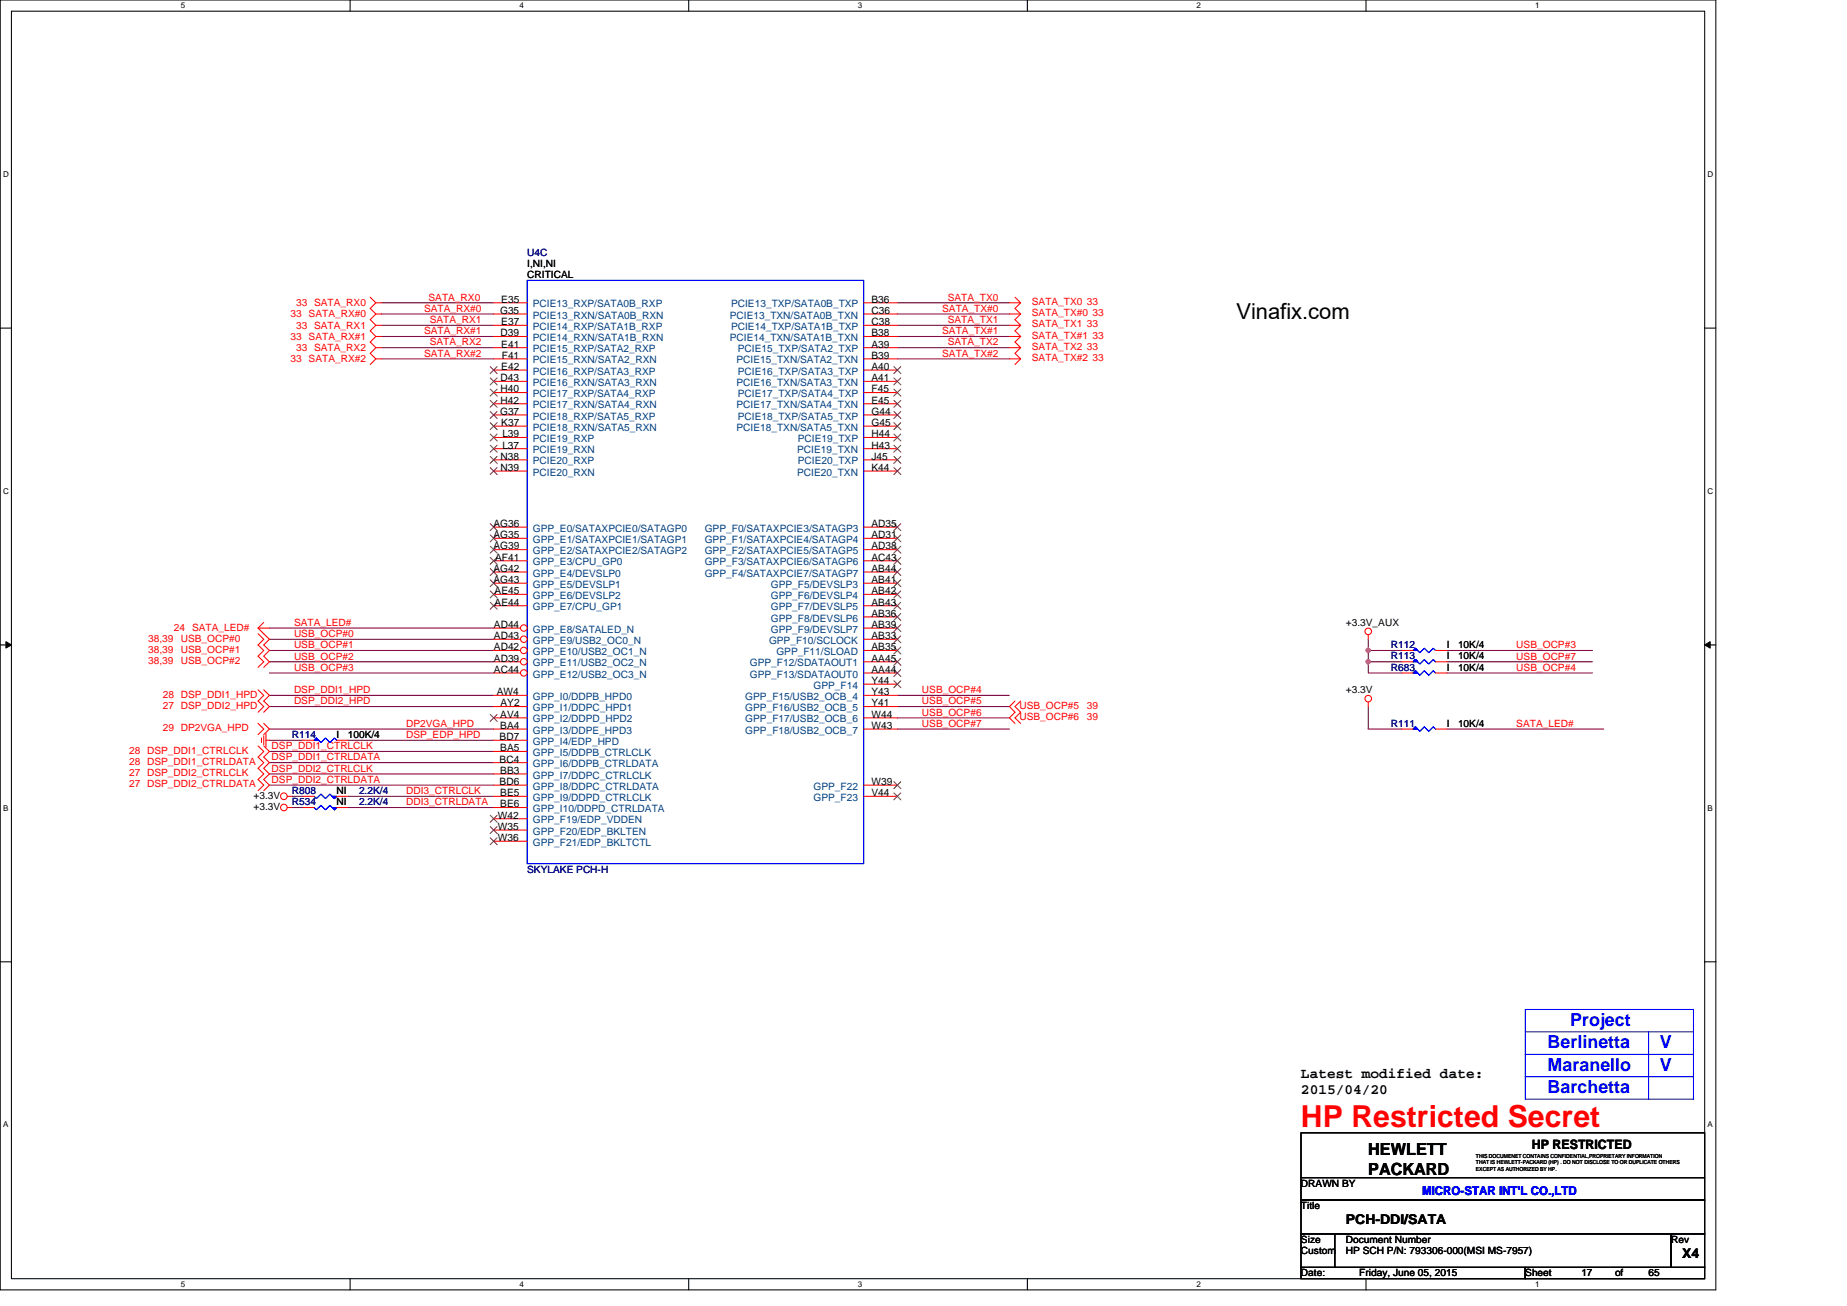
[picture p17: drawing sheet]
<svg xmlns="http://www.w3.org/2000/svg" width="297mm" height="210mm" viewBox="0 0 297 210" stroke-linecap="round" stroke-linejoin="round" font-family="sans-serif">
<defs><g id="words">
<text font-size="4.9" fill="#f00" x="209.2" y="181.3">HP Restricted Secret</text>
<text font-size="3.5" x="198.8" y="51.3">Vinafix.com</text>
<g font-size="2.9" fill="#00f">
<text x="252.5" y="165">Project</text>
<text x="248.9" y="172.2">Maranello</text>
<text x="248.9" y="168.6">Berlinetta</text>
<text x="266.9" y="168.6">V</text>
<text x="266.9" y="172.2">V</text>
<text x="248.9" y="175.8">Barchetta</text>
</g>
<g font-size="2.7">
<text x="220" y="185.7">HEWLETT</text>
<text x="220" y="188.9">PACKARD</text>
</g>
<g font-size="2.3">
<text x="209.2" y="173.2">Latest modified date:</text>
<text x="209.2" y="175.9">2015/04/20</text>
</g>
<g font-size="2.2">
<text x="216.4" y="196.8">PCH-DDI/SATA</text>
<text x="270.5" y="202.2">X4</text>
</g>
<text font-size="2.1" x="246.4" y="184.8">HP RESTRICTED</text>
<text font-size="2" fill="#00f" x="228.7" y="192.1">MICRO-STAR INT'L CO.,LTD</text>
<g font-size="1.6" fill="#000080">
<text x="84.8" y="41.1">U4C</text>
<text x="223.7" y="107.8">R683</text>
<text x="223.7" y="106">R113</text>
<text x="223.7" y="104.2">R112</text>
<text x="46.9" y="118.7">R114</text>
<text x="223.7" y="116.9">R111</text>
<text x="46.9" y="129.5">R534</text>
<text x="46.9" y="127.7">R808</text>
<text x="57.7" y="129.5">2.2K/4</text>
<text x="57.7" y="127.7">2.2K/4</text>
<text x="84.8" y="140.3">SKYLAKE PCH-H</text>
</g>
<g font-size="1.6">
<text x="84.8" y="44.7">CRITICAL</text>
<text x="84.8" y="42.9">I,NI,NI</text>
<text x="80.4" y="50.5">G35</text>
<text x="80.6" y="52.3">E37</text>
<text x="80.6" y="48.7">E35</text>
<text x="140.2" y="48.7">B36</text>
<text x="140.2" y="50.5">C36</text>
<text x="140.2" y="52.3">C38</text>
<text x="80.5" y="54.1">D39</text>
<text x="80.6" y="55.9">E41</text>
<text x="80.6" y="59.5">E42</text>
<text x="80.7" y="57.7">F41</text>
<text x="140.2" y="54.1">B38</text>
<text x="140.2" y="55.9">A39</text>
<text x="140.2" y="59.5">A40</text>
<text x="140.2" y="57.7">B39</text>
<text x="80.5" y="64.9">H42</text>
<text x="80.5" y="63.1">H40</text>
<text x="80.5" y="61.3">D43</text>
<text x="140.2" y="63.1">F45</text>
<text x="140.2" y="61.3">A41</text>
<text x="140.2" y="64.9">E45</text>
<text x="80.4" y="66.7">G37</text>
<text x="80.6" y="68.5">K37</text>
<text x="80.8" y="70.3">L39</text>
<text x="140.2" y="66.7">G44</text>
<text x="140.2" y="68.5">G45</text>
<text x="140.2" y="70.3">H44</text>
<text x="80.5" y="73.9">N38</text>
<text x="80.5" y="75.7">N39</text>
<text x="80.8" y="72.1">L37</text>
<text x="140.2" y="72.1">H43</text>
<text x="140.2" y="75.7">K44</text>
<text x="140.2" y="73.9">J45</text>
<text x="79.4" y="84.7">AG36</text>
<text x="79.4" y="86.5">AG35</text>
<text x="79.4" y="88.3">AG39</text>
<text x="140.2" y="84.7">AD35</text>
<text x="140.2" y="86.5">AD31</text>
<text x="140.2" y="88.3">AD38</text>
<text x="79.4" y="91.9">AG42</text>
<text x="79.4" y="93.7">AG43</text>
<text x="79.5" y="95.5">AE45</text>
<text x="79.6" y="90.1">AF41</text>
<text x="140.2" y="93.7">AB41</text>
<text x="140.2" y="95.5">AB42</text>
<text x="140.2" y="90.1">AC43</text>
<text x="140.2" y="91.9">AB44</text>
<text x="79.4" y="101">AD44</text>
<text x="79.5" y="97.4">AE44</text>
<text x="140.2" y="97.4">AB43</text>
<text x="140.2" y="99.2">AB36</text>
<text x="140.2" y="101">AB39</text>
<text x="216.4" y="100.6">+3.3V_AUX</text>
<text x="79.4" y="102.8">AD43</text>
<text x="79.4" y="104.6">AD42</text>
<text x="79.4" y="106.4">AD39</text>
<text x="140.2" y="106.4">AA45</text>
<text x="140.2" y="102.8">AB33</text>
<text x="140.2" y="104.6">AB35</text>
<text x="232.7" y="107.8">I</text>
<text x="232.7" y="106">I</text>
<text x="232.7" y="104.2">I</text>
<text x="234.5" y="107.8">10K/4</text>
<text x="234.5" y="106">10K/4</text>
<text x="234.5" y="104.2">10K/4</text>
<text x="79.4" y="108.2">AC44</text>
<text x="79.9" y="111.8">AW4</text>
<text x="80.5" y="113.6">AY2</text>
<text x="140.2" y="108.2">AA44</text>
<text x="140.2" y="111.8">Y43</text>
<text x="140.2" y="113.6">Y41</text>
<text x="140.2" y="110">Y44</text>
<text x="216.4" y="111.4">+3.3V</text>
<text x="54.1" y="118.7">I</text>
<text x="55.9" y="118.7">100K/4</text>
<text x="80.3" y="119">BD7</text>
<text x="80.5" y="115.4">AV4</text>
<text x="80.5" y="117.2">BA4</text>
<text x="140.2" y="115.4">W44</text>
<text x="140.2" y="117.2">W43</text>
<text x="232.7" y="116.9">I</text>
<text x="234.5" y="116.9">10K/4</text>
<text x="80.3" y="122.6">BC4</text>
<text x="80.5" y="120.8">BA5</text>
<text x="80.5" y="124.4">BB3</text>
<text x="40.8" y="130.2">+3.3V</text>
<text x="40.8" y="128.4">+3.3V</text>
<text x="54.1" y="129.5">NI</text>
<text x="54.1" y="127.7">NI</text>
<text x="80.1" y="131.6">W42</text>
<text x="80.3" y="126.2">BD6</text>
<text x="80.5" y="128">BE5</text>
<text x="80.5" y="129.8">BE6</text>
<text x="140.2" y="126.2">W39</text>
<text x="140.2" y="128">V44</text>
<text x="80.1" y="133.4">W35</text>
<text x="80.1" y="135.2">W36</text>
<text x="209.2" y="190.8">DRAWN BY</text>
<text x="209.2" y="194.4">Title</text>
<text x="209.2" y="199.8">Size</text>
<text x="209.2" y="201.6">Custom</text>
<text x="216.4" y="201.6">HP SCH P/N: 793306-000(MSI MS-7957)</text>
<text x="216.4" y="199.8">Document Number</text>
<text x="268.7" y="199.8">Rev</text>
<text x="209.2" y="205.2">Date:</text>
<text x="218.6" y="205.2">Friday, June 05, 2015</text>
<text x="245.3" y="205.2">Sheet</text>
<text x="254.3" y="205.2">17</text>
<text x="259.7" y="205.2">of</text>
<text x="265.1" y="205.2">65</text>
</g>
<g font-size="1.6" fill="#f00">
<text x="46.7" y="51">33 SATA_RX#0</text>
<text x="47.6" y="49.2">33 SATA_RX0</text>
<text x="47.6" y="52.8">33 SATA_RX1</text>
<text x="68.2" y="53.7">SATA_RX#1</text>
<text x="68.2" y="50.1">SATA_RX#0</text>
<text x="68.9" y="48.3">SATA_RX0</text>
<text x="69.1" y="51.9">SATA_RX1</text>
<text x="151.5" y="50.1">SATA_TX#0</text>
<text x="151.5" y="53.7">SATA_TX#1</text>
<text x="152.4" y="48.3">SATA_TX0</text>
<text x="152.4" y="51.9">SATA_TX1</text>
<text x="165.9" y="49">SATA_TX0</text>
<text x="165.9" y="50.8">SATA_TX#0</text>
<text x="165.9" y="52.6">SATA_TX1</text>
<text x="174.8" y="49">33</text>
<text x="174.8" y="52.6">33</text>
<text x="175.7" y="50.8">33</text>
<text x="46.7" y="54.6">33 SATA_RX#1</text>
<text x="46.7" y="58.3">33 SATA_RX#2</text>
<text x="47.6" y="56.4">33 SATA_RX2</text>
<text x="68.2" y="57.3">SATA_RX#2</text>
<text x="69.1" y="55.5">SATA_RX2</text>
<text x="151.5" y="57.3">SATA_TX#2</text>
<text x="152.4" y="55.5">SATA_TX2</text>
<text x="165.9" y="54.5">SATA_TX#1</text>
<text x="165.9" y="56.3">SATA_TX2</text>
<text x="165.9" y="58.1">SATA_TX#2</text>
<text x="174.8" y="56.3">33</text>
<text x="175.7" y="54.5">33</text>
<text x="175.7" y="58.1">33</text>
<text x="28" y="101.5">24 SATA_LED#</text>
<text x="47.3" y="100.6">SATA_LED#</text>
<text x="23.8" y="103.1">38,39</text>
<text x="23.8" y="104.9">38,39</text>
<text x="23.8" y="106.7">38,39</text>
<text x="29.1" y="103.1">USB_OCP#0</text>
<text x="29.1" y="104.9">USB_OCP#1</text>
<text x="29.1" y="106.7">USB_OCP#2</text>
<text x="47.3" y="102.4">USB_OCP#0</text>
<text x="47.3" y="104.2">USB_OCP#1</text>
<text x="47.3" y="106">USB_OCP#2</text>
<text x="47.3" y="107.8">USB_OCP#3</text>
<text x="243.9" y="104.2">USB_OCP#3</text>
<text x="243.9" y="106">USB_OCP#7</text>
<text x="243.9" y="107.8">USB_OCP#4</text>
<text x="26.2" y="114">27 DSP_DDI2_HPD</text>
<text x="26.2" y="112.2">28 DSP_DDI1_HPD</text>
<text x="47.3" y="113.2">DSP_DDI2_HPD</text>
<text x="47.3" y="111.4">DSP_DDI1_HPD</text>
<text x="148.3" y="111.4">USB_OCP#4</text>
<text x="148.3" y="113.2">USB_OCP#5</text>
<text x="164" y="114">USB_OCP#5</text>
<text x="174.8" y="114">39</text>
<text x="26.2" y="117.6">29 DP2VGA_HPD</text>
<text x="65.3" y="118.7">DSP_EDP_HPD</text>
<text x="65.3" y="116.9">DP2VGA_HPD</text>
<text x="148.3" y="115.1">USB_OCP#6</text>
<text x="148.3" y="116.9">USB_OCP#7</text>
<text x="164" y="115.8">USB_OCP#6</text>
<text x="174.8" y="115.8">39</text>
<text x="243.9" y="116.9">SATA_LED#</text>
<text x="20.8" y="121.2">28 DSP_DDI1_CTRLCLK</text>
<text x="20.8" y="123">28 DSP_DDI1_CTRLDATA</text>
<text x="20.8" y="124.8">27 DSP_DDI2_CTRLCLK</text>
<text x="43.7" y="120.5">DSP_DDI1_CTRLCLK</text>
<text x="43.7" y="122.3">DSP_DDI1_CTRLDATA</text>
<text x="43.7" y="124.1">DSP_DDI2_CTRLCLK</text>
<text x="43.7" y="125.9">DSP_DDI2_CTRLDATA</text>
<text x="20.8" y="126.6">27 DSP_DDI2_CTRLDATA</text>
<text x="65.3" y="129.5">DDI3_CTRLDATA</text>
<text x="65.3" y="127.7">DDI3_CTRLCLK</text>
</g>
<g font-size="1.6" fill="#004080">
<text x="85.7" y="53">PCIE14_RXP/SATA1B_RXP</text>
<text x="85.7" y="51.2">PCIE13_RXN/SATA0B_RXN</text>
<text x="85.7" y="49.4">PCIE13_RXP/SATA0B_RXP</text>
<text x="117.4" y="51.2">PCIE13_TXN/SATA0B_TXN</text>
<text x="117.6" y="49.4">PCIE13_TXP/SATA0B_TXP</text>
<text x="117.6" y="53">PCIE14_TXP/SATA1B_TXP</text>
<text x="85.7" y="58.4">PCIE15_RXN/SATA2_RXN</text>
<text x="85.7" y="54.8">PCIE14_RXN/SATA1B_RXN</text>
<text x="85.7" y="56.6">PCIE15_RXP/SATA2_RXP</text>
<text x="117.4" y="54.8">PCIE14_TXN/SATA1B_TXN</text>
<text x="118.4" y="58.4">PCIE15_TXN/SATA2_TXN</text>
<text x="118.7" y="56.6">PCIE15_TXP/SATA2_TXP</text>
<text x="85.7" y="65.7">PCIE17_RXN/SATA4_RXN</text>
<text x="85.7" y="63.9">PCIE17_RXP/SATA4_RXP</text>
<text x="85.7" y="60.2">PCIE16_RXP/SATA3_RXP</text>
<text x="85.7" y="62.1">PCIE16_RXN/SATA3_RXN</text>
<text x="118.4" y="62.1">PCIE16_TXN/SATA3_TXN</text>
<text x="118.4" y="65.7">PCIE17_TXN/SATA4_TXN</text>
<text x="118.7" y="60.2">PCIE16_TXP/SATA3_TXP</text>
<text x="118.7" y="63.9">PCIE17_TXP/SATA4_TXP</text>
<text x="85.7" y="69.3">PCIE18_RXN/SATA5_RXN</text>
<text x="85.7" y="67.5">PCIE18_RXP/SATA5_RXP</text>
<text x="85.7" y="71.1">PCIE19_RXP</text>
<text x="118.4" y="69.3">PCIE18_TXN/SATA5_TXN</text>
<text x="118.7" y="67.5">PCIE18_TXP/SATA5_TXP</text>
<text x="128.3" y="71.1">PCIE19_TXP</text>
<text x="85.7" y="72.9">PCIE19_RXN</text>
<text x="85.7" y="74.7">PCIE20_RXP</text>
<text x="85.7" y="76.5">PCIE20_RXN</text>
<text x="128.2" y="72.9">PCIE19_TXN</text>
<text x="128.2" y="76.5">PCIE20_TXN</text>
<text x="128.3" y="74.7">PCIE20_TXP</text>
<text x="85.7" y="85.5">GPP_E0/SATAXPCIE0/SATAGP0</text>
<text x="85.7" y="87.3">GPP_E1/SATAXPCIE1/SATAGP1</text>
<text x="85.7" y="89.1">GPP_E2/SATAXPCIE2/SATAGP2</text>
<text x="113.3" y="85.5">GPP_F0/SATAXPCIE3/SATAGP3</text>
<text x="113.3" y="87.3">GPP_F1/SATAXPCIE4/SATAGP4</text>
<text x="113.3" y="89.1">GPP_F2/SATAXPCIE5/SATAGP5</text>
<text x="85.7" y="90.9">GPP_E3/CPU_GP0</text>
<text x="85.7" y="92.7">GPP_E4/DEVSLP0</text>
<text x="85.7" y="94.5">GPP_E5/DEVSLP1</text>
<text x="113.3" y="90.9">GPP_F3/SATAXPCIE6/SATAGP6</text>
<text x="113.3" y="92.7">GPP_F4/SATAXPCIE7/SATAGP7</text>
<text x="124" y="94.5">GPP_F5/DEVSLP3</text>
<text x="85.7" y="96.3">GPP_E6/DEVSLP2</text>
<text x="85.7" y="98.1">GPP_E7/CPU_GP1</text>
<text x="85.7" y="101.7">GPP_E8/SATALED_N</text>
<text x="124" y="96.3">GPP_F6/DEVSLP4</text>
<text x="124" y="98.1">GPP_F7/DEVSLP5</text>
<text x="124" y="99.9">GPP_F8/DEVSLP6</text>
<text x="124" y="101.7">GPP_F9/DEVSLP7</text>
<text x="85.7" y="103.5">GPP_E9/USB2_OC0_N</text>
<text x="85.7" y="105.3">GPP_E10/USB2_OC1_N</text>
<text x="85.7" y="107.1">GPP_E11/USB2_OC2_N</text>
<text x="120.6" y="107.1">GPP_F12/SDATAOUT1</text>
<text x="123.7" y="103.5">GPP_F10/SCLOCK</text>
<text x="124.9" y="105.3">GPP_F11/SLOAD</text>
<text x="85.7" y="112.5">GPP_I0/DDPB_HPD0</text>
<text x="85.7" y="108.9">GPP_E12/USB2_OC3_N</text>
<text x="119.9" y="112.5">GPP_F15/USB2_OCB_4</text>
<text x="120.6" y="108.9">GPP_F13/SDATAOUT0</text>
<text x="130.8" y="110.7">GPP_F14</text>
<text x="85.7" y="114.3">GPP_I1/DDPC_HPD1</text>
<text x="85.7" y="116.2">GPP_I2/DDPD_HPD2</text>
<text x="85.7" y="118">GPP_I3/DDPE_HPD3</text>
<text x="85.7" y="119.8">GPP_I4/EDP_HPD</text>
<text x="119.9" y="114.3">GPP_F16/USB2_OCB_5</text>
<text x="119.9" y="116.2">GPP_F17/USB2_OCB_6</text>
<text x="119.9" y="118">GPP_F18/USB2_OCB_7</text>
<text x="85.7" y="121.6">GPP_I5/DDPB_CTRLCLK</text>
<text x="85.7" y="123.4">GPP_I6/DDPB_CTRLDATA</text>
<text x="85.7" y="125.2">GPP_I7/DDPC_CTRLCLK</text>
<text x="85.7" y="127">GPP_I8/DDPC_CTRLDATA</text>
<text x="85.7" y="128.8">GPP_I9/DDPD_CTRLCLK</text>
<text x="85.7" y="130.6">GPP_I10/DDPD_CTRLDATA</text>
<text x="130.8" y="127">GPP_F22</text>
<text x="130.8" y="128.8">GPP_F23</text>
<text x="85.7" y="132.4">GPP_F19/EDP_VDDEN</text>
<text x="85.7" y="134.2">GPP_F20/EDP_BKLTEN</text>
<text x="85.7" y="136">GPP_F21/EDP_BKLTCTL</text>
</g>
<g font-size="1.3">
<text x="29.1" y="1.4">5</text>
<text x="83.5" y="1.4">4</text>
<text x="138" y="1.4">3</text>
<text x="192.4" y="1.4">2</text>
<text x="246.9" y="1.4">1</text>
<text x=".5" y="28.4">D</text>
<text x="274.6" y="28.4">D</text>
<text x=".5" y="79.4">C</text>
<text x="274.6" y="79.4">C</text>
<text x=".5" y="130.3">B</text>
<text x="274.6" y="130.3">B</text>
<text x=".5" y="181.3">A</text>
<text x="274.6" y="181.3">A</text>
<text x="29.1" y="206.9">5</text>
<text x="83.5" y="206.9">4</text>
<text x="138" y="206.9">3</text>
<text x="192.4" y="206.9">2</text>
<text x="246.9" y="206.9">1</text>
</g>
<g font-size=".9">
<text x="237.4" y="186.2">THIS DOCUMENET CONTAINS CONFIDENTIAL,PROPRIETARY INFORMATION</text>
<text x="237.4" y="187.2">THAT IS HEWLETT-PACKARD (HP) . DO NOT DISCLOSE TO OR DUPLICATE OTHERS</text>
<text x="237.4" y="188.2">EXCEPT AS AUTHORIZED BY HP.</text>
</g>
</g></defs>
<path d="M0 0h275.9v207.4h-275.9zM1.8 1.8h272.3v203.8h-272.3z" fill="none" stroke="#000" stroke-width=".17"/>
<g fill="#fff">
<path d="M29.1 .2h.7v1.4h-.7z"/>
<path d="M29.1 205.8h.7v1.4h-.7z"/>
</g>
<path d="M56.3 0v1.8M56.3 205.6v1.8" fill="none" stroke="#000" stroke-width=".17"/>
<g fill="#fff">
<path d="M83.5 .2h.7v1.4h-.7z"/>
<path d="M83.5 205.8h.7v1.4h-.7z"/>
</g>
<path d="M110.8 0v1.8M110.8 205.6v1.8" fill="none" stroke="#000" stroke-width=".17"/>
<g fill="#fff">
<path d="M138 .2h.7v1.4h-.7z"/>
<path d="M138 205.8h.7v1.4h-.7z"/>
</g>
<path d="M165.2 0v1.8M165.2 205.6v1.8" fill="none" stroke="#000" stroke-width=".17"/>
<g fill="#fff">
<path d="M192.4 .2h.8v1.4h-.8z"/>
<path d="M192.4 205.8h.8v1.4h-.8z"/>
</g>
<path d="M219.7 0v1.8M219.7 205.6v1.8" fill="none" stroke="#000" stroke-width=".17"/>
<g fill="#fff">
<path d="M246.9 .2h.7v1.4h-.7z"/>
<path d="M246.9 205.8h.7v1.4h-.7z"/>
<path d="M.5 27.3h.9v1.4h-.9z"/>
<path d="M274.6 27.3h.9v1.4h-.9z"/>
<path d="M.5 78.2h.9v1.5h-.9z"/>
<path d="M274.6 78.2h.9v1.5h-.9z"/>
</g>
<path d="M0 52.7h1.8M274.1 52.7h1.8" fill="none" stroke="#000" stroke-width=".17"/>
<g fill="#fff">
<path d="M.5 129.2h.9v1.4h-.9z"/>
<path d="M274.6 129.2h.9v1.4h-.9z"/>
</g>
<path d="M0 103.7h1.8M274.1 103.7h1.8" fill="none" stroke="#000" stroke-width=".17"/>
<path d="M.9 103.2l.9 .5-.9 .5zM274.1 103.7l.9-.5v1z" fill="#000" stroke="#000" stroke-width=".16"/>
<g fill="#fff">
<path d="M.5 180.1h.9v1.4h-.9z"/>
<path d="M274.6 180.1h.9v1.4h-.9z"/>
</g>
<path d="M0 154.6h1.8M274.1 154.6h1.8M245.3 176.7h.1M209.2 182.1h64.9v10.9h-64.9zM209.2 193h64.9v5.4h-64.9zM209.2 198.4h5.4v5.4h-5.4zM209.2 189.4h64.9M214.6 198.4h54.1v5.4h-54.1zM268.7 198.4h5.4v5.4h-5.4zM209.2 203.8h36.1v1.8h-36.1zM245.3 203.8h28.8v1.8h-28.8z" fill="none" stroke="#000" stroke-width=".17"/>
<g fill="none" stroke="#800040" stroke-width=".17">
<path d="M61.4 52.3h18M61.4 54.1h18M61.4 55.9h18M61.4 57.7h18M61.4 48.7h18M61.4 50.5h18M144.3 57.7h18M144.3 48.7h18M144.3 50.5h18M144.3 52.3h18M144.3 54.1h18M144.3 55.9h18"/>
<path d="M43.3 104.6h36.1M43.3 101h36.1M43.3 113.6h36.1M43.3 102.8h36.1M43.3 106.4h36.1M43.3 108.2h36.1M43.3 111.8h36.1M43.3 119h5.4M43.3 117.2h36.1M55.9 119h23.5M144.3 111.8h18M144.3 113.6h18"/>
<path d="M144.3 115.4h18M144.3 117.2h18M220 106.4h5.5M220 104.6v1.8M220 104.6h5.5M220 102.8v1.8M220 106.4v1.8h5.5M220 113.6v3.6h5.5M232.7 104.6h23.4M232.7 106.4h23.4M232.7 108.2h23.4M232.7 117.2h25.2"/>
<path d="M43.3 120.8h36.1M43.3 122.6h36.1M43.3 124.4h36.1M43.3 126.2h36.1M46.9 129.8h1.8M46.9 128h1.8M55.9 129.8h23.5M55.9 128h23.5"/>
</g>
<g fill="#f0f" stroke="#f0f" stroke-width=".17">
<circle cx="220" cy="106.4" r=".35"/>
<circle cx="220" cy="104.6" r=".35"/>
</g>
<g fill="none" stroke="#f00" stroke-width=".17">
<path d="M59.5 47.8l.9 .9-.9 .9 .9 .9-.9 .9 .9 .9-.9 .9 .9 .9-.9 .9 .9 .9-.9 .9 .9 .9-.9 .9M60.4 48.7h1M60.4 50.5h1M60.4 52.3h1M60.4 54.1h1M60.4 55.9h1M60.4 57.7h1M79.4 57.7h5.4M79.4 54.1h5.4M79.4 55.9h5.4M79.4 52.3h5.4M79.4 50.5h5.4"/>
<path d="M79.4 48.7h5.4M79.4 59.5h5.4M138.9 57.7h5.4M138.9 54.1h5.4M138.9 55.9h5.4M138.9 52.3h5.4M138.9 50.5h5.4M138.9 48.7h5.4M138.9 59.5h5.4M162.3 48.7h1.8M162.3 50.5h1.8M162.3 52.3h1.8"/>
<path d="M162.3 54.1h1.8M162.3 55.9h1.8M162.3 57.7h1.8M163.2 47.8l.9 .9M164.1 48.7l-.9 .9 .9 .9M164.1 50.5l-.9 .9 .9 .9M164.1 52.3l-.9 .9 .9 .9M164.1 54.1l-.9 .9 .9 .9M164.1 55.9l-.9 .9 .9 .9M164.1 57.7l-.9 .9M79.4 68.5h5.4M79.4 64.9h5.4"/>
<path d="M79.4 63.1h5.4M79.4 61.3h5.4M79.4 66.7h5.4M79.4 70.3h5.4M79.4 72.1h5.4M79.4 73.9h5.4M79.4 75.7h5.4M138.9 68.5h5.4M138.9 64.9h5.4M138.9 63.1h5.4M138.9 61.3h5.4M138.9 66.7h5.4"/>
<path d="M138.9 70.3h5.4M138.9 72.1h5.4M138.9 73.9h5.4M138.9 75.7h5.4M79.4 84.8h5.4M79.4 86.6h5.4M79.4 88.4h5.4M79.4 90.2h5.4M79.4 92h5.4M79.4 93.8h5.4M79.4 95.6h5.4M79.4 97.4h5.4"/>
<path d="M41.5 110.9l.9 .9-.9 .9 .9 .9-.9 .9M41.5 119.9l.9 .9-.9 .9 .9 .9-.9 .9 .9 .9-.9 .9 .9 .9-.9 .9M41.5 101h1.8M41.5 101l1.8 1.8-.9 .9 .9 .9-.9 .9 .9 .9-.9 .9M41.5 101.9l.9 .9-.9 .9 .9 .9-.9 .9 .9 .9-.9 .9M41.5 116.3l.9 .9-.9 .9M42.1 118.7v.7M42.4 118.3v1.4M42.4 110.9l.9 .9-.9 .9 .9 .9-.9 .9M42.4 119.9l.9 .9-.9 .9 .9 .9-.9 .9 .9 .9-.9 .9 .9 .9-.9 .9M42.4 100.1l-.9 .9M42.4 116.3l.9 .9-.9 .9"/>
<path d="M42.8 119h.5M42.8 117.9v2.2M48.7 119h1.8M54.1 119h1.8M79.4 119h5.4M79.4 111.8h5.4M79.4 113.6h5.4M79.4 115.4h5.4M79.4 117.2h5.4M163.2 112.7l-.9 .9 .9 .9-.9 .9 .9 .9M164.1 112.7l-.9 .9 .9 .9-.9 .9 .9 .9M220 102.1v.7"/>
<path d="M220 112.9v.7M225.5 108.2h1.8M230.9 108.2h1.8M46.2 129.8h.7M46.2 128h.7M79.4 120.8h5.4M79.4 122.6h5.4M79.4 124.4h5.4M79.4 126.2h5.4M79.4 128h5.4M79.4 129.8h5.4M79.4 131.6h5.4"/>
<path d="M79.4 133.5h5.4M79.4 135.3h5.4"/>
<circle cx="220" cy="112.3" r=".53"/>
<circle cx="220" cy="101.5" r=".53"/>
<circle cx="45.6" cy="128" r=".53"/>
<circle cx="45.7" cy="129.8" r=".53"/>
</g>
<path d="M84.8 45.1h54.1v93.8h-54.1zM50.5 119l.4-.3 .7 .7 .7-.7 .8 .7 .7-.7 .3 .3M227.3 108.2l.3-.4 .7 .8 .8-.8 .7 .8 .7-.8 .4 .4M245.3 173.1h27M245.3 165.9h27M245.3 169.5h27M245.3 162.3h27v14.4h-27zM265.1 165.9v10.8" fill="none" stroke="#00f" stroke-width=".17"/>
<g fill="#00f" stroke="#00f" stroke-width=".17">
<path d="M50.9 118.7l.3 .3h-.7l.4-.3 .3 .3z" fill-rule="evenodd"/>
<path d="M50.9 118.7l.3 .3h-.7l.4-.3 .3 .3z" fill-rule="evenodd"/>
<path d="M227.6 107.8l.4 .4h-.7l.3-.4 .4 .4z" fill-rule="evenodd"/>
<path d="M227.6 107.8l.4 .4h-.7l.3-.4 .4 .4z" fill-rule="evenodd"/>
</g>
<g fill="none" stroke="#804000" stroke-width=".16">
<path d="M78.8 58.9l1.2 1.2M79.9 58.9l-1.1 1.2M143.8 58.9l1.1 1.2M144.9 58.9l-1.2 1.2M78.8 68l1.2 1.1M78.8 64.4l1.2 1.1M78.8 62.6l1.2 1.1M78.8 60.8l1.2 1.1M78.8 66.2l1.2 1.1M78.8 69.8l1.2 1.1M78.8 71.6l1.2 1.1M78.8 73.4l1.2 1.1"/>
<path d="M78.8 75.2l1.2 1.1M79.9 68l-1.1 1.1M79.9 64.4l-1.1 1.1M79.9 62.6l-1.1 1.1M79.9 60.8l-1.1 1.1M79.9 66.2l-1.1 1.1M79.9 69.8l-1.1 1.1M79.9 71.6l-1.1 1.1M79.9 73.4l-1.1 1.1M79.9 75.2l-1.1 1.1M143.8 60.8l1.1 1.1M143.8 62.6l1.1 1.1"/>
<path d="M143.8 64.4l1.1 1.1M143.8 66.2l1.1 1.1M143.8 68l1.1 1.1M143.8 69.8l1.1 1.1M143.8 71.6l1.1 1.1M143.8 73.4l1.1 1.1M143.8 75.2l1.1 1.1M144.9 60.8l-1.2 1.1M144.9 62.6l-1.2 1.1M144.9 64.4l-1.2 1.1M144.9 66.2l-1.2 1.1M144.9 68l-1.2 1.1"/>
<path d="M144.9 69.8l-1.2 1.1M144.9 71.6l-1.2 1.1M144.9 73.4l-1.2 1.1M144.9 75.2l-1.2 1.1M78.8 84.2l1.2 1.1M78.8 86l1.2 1.1M78.8 87.8l1.2 1.1M78.8 89.6l1.2 1.1M78.8 91.4l1.2 1.1M78.8 93.2l1.2 1.1M78.8 95l1.2 1.1M78.8 96.8l1.2 1.2"/>
<path d="M79.9 84.2l-1.1 1.1M79.9 86l-1.1 1.1M79.9 87.8l-1.1 1.1M79.9 89.6l-1.1 1.1M79.9 91.4l-1.1 1.1M79.9 93.2l-1.1 1.1M79.9 95l-1.1 1.1M79.9 96.8l-1.1 1.2M78.8 114.9l1.2 1.1M79.9 114.9l-1.1 1.1M78.8 131.1l1.2 1.1M78.8 132.9l1.2 1.1"/>
<path d="M78.8 134.7l1.2 1.1M79.9 132.9l-1.1 1.1M79.9 134.7l-1.1 1.1M79.9 131.1l-1.1 1.1"/>
</g>
<circle cx="84.2" cy="101" r=".52" fill="#fff" stroke="#f00" stroke-width=".17"/>
<path d="M79.4 101h4.3" fill="none" stroke="#f00" stroke-width=".17"/>
<circle cx="84.2" cy="102.8" r=".52" fill="#fff" stroke="#f00" stroke-width=".17"/>
<path d="M79.4 102.8h4.3" fill="none" stroke="#f00" stroke-width=".17"/>
<circle cx="84.2" cy="104.6" r=".52" fill="#fff" stroke="#f00" stroke-width=".17"/>
<path d="M79.4 104.6h4.3" fill="none" stroke="#f00" stroke-width=".17"/>
<circle cx="84.2" cy="106.4" r=".52" fill="#fff" stroke="#f00" stroke-width=".17"/>
<path d="M79.4 106.4h4.3" fill="none" stroke="#f00" stroke-width=".17"/>
<circle cx="84.2" cy="108.2" r=".52" fill="#fff" stroke="#f00" stroke-width=".17"/>
<g fill="none" stroke="#f00" stroke-width=".17">
<path d="M138.9 84.8h5.4M138.9 86.6h5.4M138.9 88.4h5.4M138.9 90.2h5.4M138.9 92h5.4M138.9 93.8h5.4M138.9 95.6h5.4M138.9 97.4h5.4M138.9 99.2h5.4M79.4 108.2h4.3M138.9 108.2h5.4M138.9 101h5.4"/>
<path d="M138.9 102.8h5.4M138.9 104.6h5.4M138.9 106.4h5.4M138.9 110h5.4M138.9 111.8h5.4M138.9 113.6h5.4M138.9 115.4h5.4M138.9 117.2h5.4M225.5 104.6h1.8M225.5 106.4h1.8M225.5 117.2h1.8M230.9 104.6h1.8"/>
<path d="M230.9 106.4h1.8M230.9 117.2h1.8M48.7 128h1.8M48.7 129.8h1.8M54.1 128h1.8M54.1 129.8h1.8M138.9 126.2h5.4M138.9 128h5.4"/>
</g>
<g fill="none" stroke="#804000" stroke-width=".16">
<path d="M143.8 84.2l1.1 1.1M143.8 86l1.1 1.1M143.8 87.8l1.1 1.1M143.8 89.6l1.1 1.1M143.8 91.4l1.1 1.1M143.8 93.2l1.1 1.1M143.8 95l1.1 1.1M143.8 96.8l1.1 1.2M143.8 98.6l1.1 1.2M144.9 84.2l-1.2 1.1M144.9 86l-1.2 1.1M144.9 87.8l-1.2 1.1"/>
<path d="M144.9 89.6l-1.2 1.1M144.9 91.4l-1.2 1.1M144.9 93.2l-1.2 1.1M144.9 95l-1.2 1.1M144.9 96.8l-1.2 1.2M144.9 98.6l-1.2 1.2M143.8 100.4l1.1 1.2M143.8 102.2l1.1 1.2M143.8 104l1.1 1.2M143.8 105.9l1.1 1.1M143.8 107.7l1.1 1.1M143.8 109.5l1.1 1.1"/>
<path d="M144.9 100.4l-1.2 1.2M144.9 102.2l-1.2 1.2M144.9 104l-1.2 1.2M144.9 105.9l-1.2 1.1M144.9 107.7l-1.2 1.1M144.9 109.5l-1.2 1.1M143.8 125.7l1.1 1.1M143.8 127.5l1.1 1.1M144.9 125.7l-1.2 1.1M144.9 127.5l-1.2 1.1"/>
</g>
<path d="M227.3 117.2l.3-.3 .7 .7 .8-.7 .7 .7 .7-.7 .4 .3M227.3 106.4l.3-.4 .7 .8 .8-.8 .7 .8 .7-.8 .4 .4M227.3 104.6l.3-.4 .7 .7 .8-.7 .7 .7 .7-.7 .4 .4M50.5 129.8l.4 .4 .7-.7 .7 .7 .8-.7 .7 .7 .3-.4M50.5 128l.4 .4 .7-.7 .7 .7 .8-.7 .7 .7 .3-.4" fill="none" stroke="#00f" stroke-width=".17"/>
<g fill="#00f" stroke="#00f" stroke-width=".17">
<path d="M227.6 116.9l.4 .3h-.7l.3-.3 .4 .3z" fill-rule="evenodd"/>
<path d="M227.6 116.9l.4 .3h-.7l.3-.3 .4 .3z" fill-rule="evenodd"/>
<path d="M227.6 106l.4 .4h-.7l.3-.4 .4 .4z" fill-rule="evenodd"/>
<path d="M227.6 106l.4 .4h-.7l.3-.4 .4 .4z" fill-rule="evenodd"/>
<path d="M53.4 129.8h.7l-.3 .4z" fill-rule="evenodd"/>
<path d="M53.4 129.8h.7l-.3 .4z" fill-rule="evenodd"/>
<path d="M53.4 128h.7l-.3 .4z" fill-rule="evenodd"/>
<path d="M53.4 128h.7l-.3 .4z" fill-rule="evenodd"/>
<path d="M227.6 104.2l.4 .4h-.7l.3-.4 .4 .4z" fill-rule="evenodd"/>
<path d="M227.6 104.2l.4 .4h-.7l.3-.4 .4 .4z" fill-rule="evenodd"/>
</g>
<g fill="#f0f" stroke="#f0f" stroke-width=".17">
<circle cx="220" cy="106.4" r=".35"/>
<circle cx="220" cy="104.6" r=".35"/>
</g>
<use href="#words"/>
</svg>
